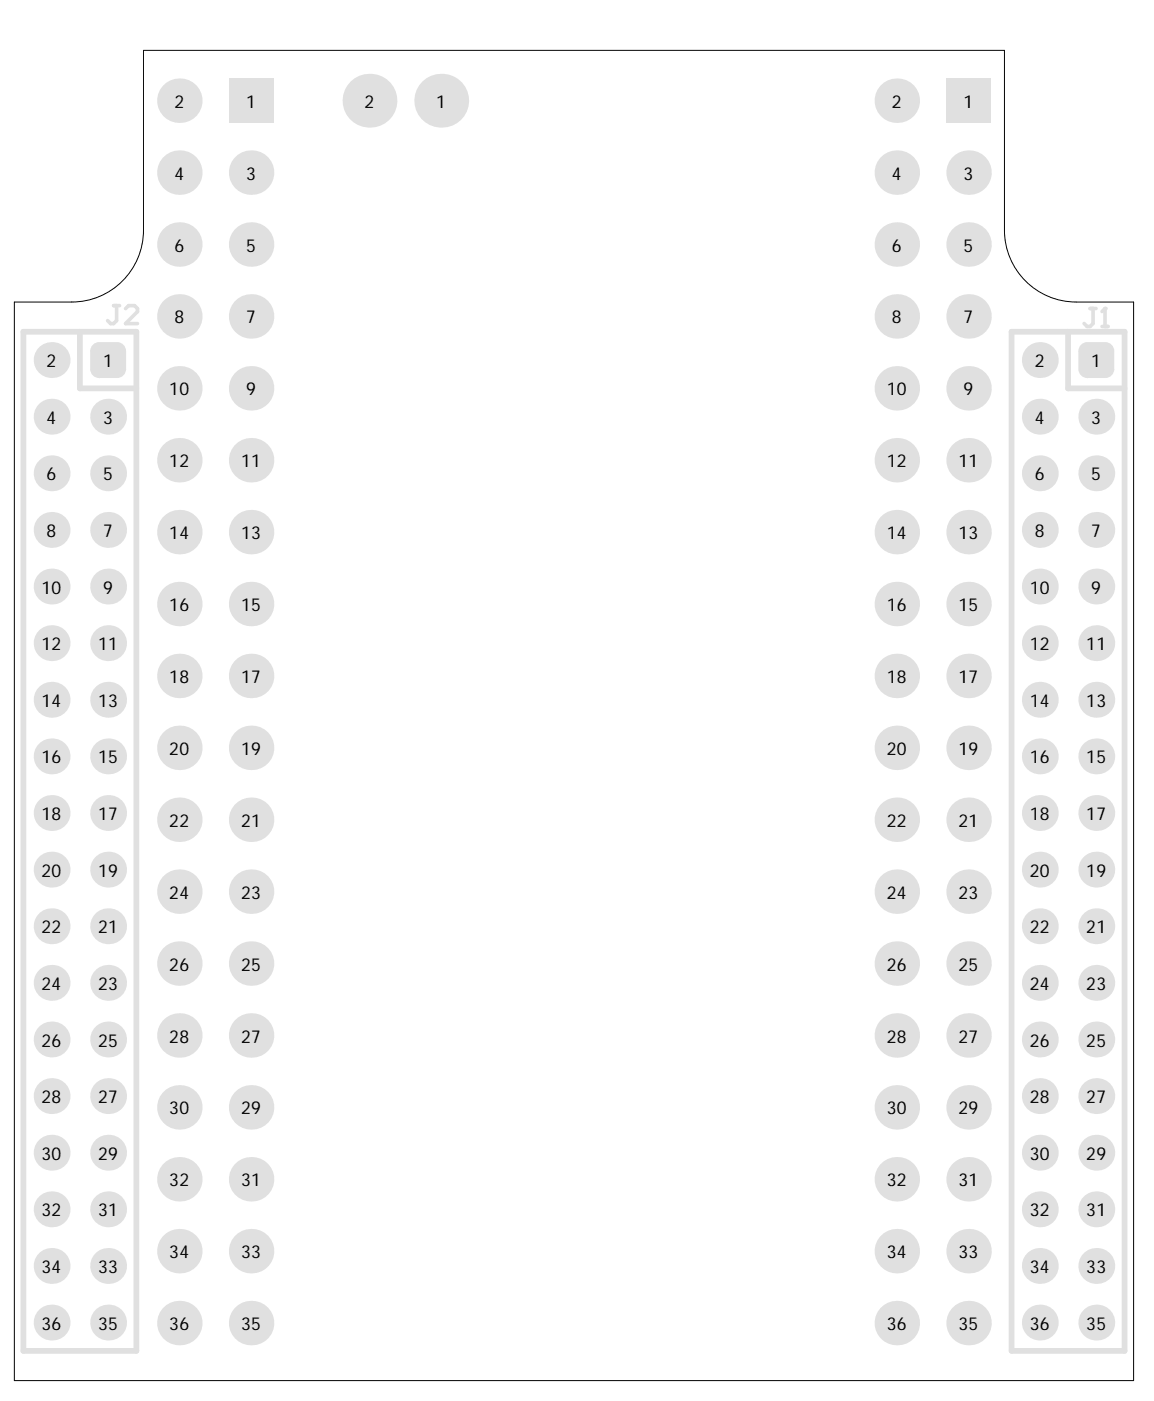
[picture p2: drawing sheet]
<svg xmlns="http://www.w3.org/2000/svg" width="68mm" height="82mm" viewBox="0 0 68 82" stroke-linecap="round" stroke-linejoin="round" font-family="sans-serif">
<defs><g id="words">
<g font-size="1">
<text x="10.2" y="10.5">4</text>
<text x="10.2" y="6.3">2</text>
<text x="14.4" y="10.5">3</text>
<text x="14.4" y="6.3">1</text>
<text x="21.4" y="6.3">2</text>
<text x="25.6" y="6.3">1</text>
<text x="52.3" y="10.5">4</text>
<text x="52.3" y="6.3">2</text>
<text x="56.6" y="10.5">3</text>
<text x="56.6" y="6.3">1</text>
<text x="10.2" y="14.8">6</text>
<text x="14.4" y="14.8">5</text>
<text x="52.3" y="14.8">6</text>
<text x="56.6" y="14.8">5</text>
<text x="2.7" y="21.5">2</text>
<text x="6.1" y="21.5">1</text>
<text x="9.9" y="23.2">10</text>
<text x="10.2" y="19">8</text>
<text x="14.4" y="23.2">9</text>
<text x="14.4" y="19">7</text>
<text x="52" y="23.2">10</text>
<text x="52.3" y="19">8</text>
<text x="56.6" y="23.2">9</text>
<text x="56.6" y="19">7</text>
<text x="60.7" y="21.5">2</text>
<text x="64.1" y="21.5">1</text>
<text x="2.7" y="28.2">6</text>
<text x="2.7" y="24.9">4</text>
<text x="6.1" y="28.2">5</text>
<text x="6.1" y="24.9">3</text>
<text x="9.9" y="27.4">12</text>
<text x="14.1" y="27.4">11</text>
<text x="52" y="27.4">12</text>
<text x="56.3" y="27.4">11</text>
<text x="60.7" y="24.9">4</text>
<text x="60.7" y="28.2">6</text>
<text x="64.1" y="24.9">3</text>
<text x="64.1" y="28.2">5</text>
<text x="2.4" y="34.8">10</text>
<text x="2.7" y="31.5">8</text>
<text x="6.1" y="31.5">7</text>
<text x="6.1" y="34.8">9</text>
<text x="9.9" y="35.9">16</text>
<text x="9.9" y="31.6">14</text>
<text x="14.1" y="35.9">15</text>
<text x="14.1" y="31.6">13</text>
<text x="52" y="35.9">16</text>
<text x="52" y="31.6">14</text>
<text x="56.3" y="35.9">15</text>
<text x="56.3" y="31.6">13</text>
<text x="60.4" y="34.8">10</text>
<text x="60.7" y="31.5">8</text>
<text x="64.1" y="31.5">7</text>
<text x="64.1" y="34.8">9</text>
<text x="2.4" y="41.5">14</text>
<text x="2.4" y="38.1">12</text>
<text x="5.8" y="41.5">13</text>
<text x="5.8" y="38.1">11</text>
<text x="9.9" y="40.1">18</text>
<text x="14.1" y="40.1">17</text>
<text x="52" y="40.1">18</text>
<text x="56.3" y="40.1">17</text>
<text x="60.4" y="38.1">12</text>
<text x="60.4" y="41.5">14</text>
<text x="63.8" y="38.1">11</text>
<text x="63.8" y="41.5">13</text>
<text x="2.4" y="44.8">16</text>
<text x="5.8" y="44.8">15</text>
<text x="9.9" y="44.3">20</text>
<text x="14.1" y="44.3">19</text>
<text x="52" y="44.3">20</text>
<text x="56.3" y="44.3">19</text>
<text x="60.4" y="44.8">16</text>
<text x="63.8" y="44.8">15</text>
<text x="2.4" y="51.4">20</text>
<text x="2.4" y="48.1">18</text>
<text x="5.8" y="51.4">19</text>
<text x="5.8" y="48.1">17</text>
<text x="9.9" y="52.7">24</text>
<text x="9.9" y="48.5">22</text>
<text x="14.1" y="52.7">23</text>
<text x="14.1" y="48.5">21</text>
<text x="52" y="52.7">24</text>
<text x="52" y="48.5">22</text>
<text x="56.3" y="52.7">23</text>
<text x="56.3" y="48.5">21</text>
<text x="60.4" y="51.4">20</text>
<text x="60.4" y="48.1">18</text>
<text x="63.8" y="51.4">19</text>
<text x="63.8" y="48.1">17</text>
<text x="2.4" y="58.1">24</text>
<text x="2.4" y="54.8">22</text>
<text x="5.8" y="58.1">23</text>
<text x="5.8" y="54.8">21</text>
<text x="9.9" y="56.9">26</text>
<text x="14.1" y="56.9">25</text>
<text x="52" y="56.9">26</text>
<text x="56.3" y="56.9">25</text>
<text x="60.4" y="58.1">24</text>
<text x="60.4" y="54.8">22</text>
<text x="63.8" y="58.1">23</text>
<text x="63.8" y="54.8">21</text>
<text x="2.4" y="64.7">28</text>
<text x="2.4" y="61.4">26</text>
<text x="5.8" y="64.7">27</text>
<text x="5.8" y="61.4">25</text>
<text x="9.9" y="61.2">28</text>
<text x="9.9" y="65.4">30</text>
<text x="14.1" y="61.2">27</text>
<text x="14.1" y="65.4">29</text>
<text x="52" y="61.2">28</text>
<text x="52" y="65.4">30</text>
<text x="56.3" y="61.2">27</text>
<text x="56.3" y="65.4">29</text>
<text x="60.4" y="64.7">28</text>
<text x="60.4" y="61.4">26</text>
<text x="63.8" y="64.7">27</text>
<text x="63.8" y="61.4">25</text>
<text x="2.4" y="71.4">32</text>
<text x="2.4" y="68">30</text>
<text x="5.8" y="71.4">31</text>
<text x="5.8" y="68">29</text>
<text x="9.9" y="69.6">32</text>
<text x="14.1" y="69.6">31</text>
<text x="52" y="69.6">32</text>
<text x="56.3" y="69.6">31</text>
<text x="60.4" y="71.4">32</text>
<text x="60.4" y="68">30</text>
<text x="63.8" y="71.4">31</text>
<text x="63.8" y="68">29</text>
<text x="2.4" y="74.7">34</text>
<text x="5.8" y="74.7">33</text>
<text x="9.9" y="73.8">34</text>
<text x="14.1" y="73.8">33</text>
<text x="52" y="73.8">34</text>
<text x="56.3" y="73.8">33</text>
<text x="60.4" y="74.7">34</text>
<text x="63.8" y="74.7">33</text>
<text x="2.4" y="78">36</text>
<text x="5.8" y="78">35</text>
<text x="9.9" y="78">36</text>
<text x="14.1" y="78">35</text>
<text x="52" y="78">36</text>
<text x="56.3" y="78">35</text>
<text x="60.4" y="78">36</text>
<text x="63.8" y="78">35</text>
</g>
</g></defs>
<path d="M8.4 3h50.6v10.5a4.2 4.2 0 0 0 4.2 4.2h3.3v63.3h-65.7v-63.3h3.4a4.2 4.2 0 0 0 4.2-4.2z" fill="none" stroke="#000" stroke-width=".06"/>
<g fill="#e0e0e0">
<path d="M6.9 21.7h.5zM6.9 21.7h.5l-.1 .2-.2 .2-.2 .1z"/>
<path d="M6.9 20.1v.5zM6.9 20.1h.2l.2 .2 .1 .3h-.5z"/>
<path d="M5.3 20.6h.5zM5.6 20.1h.2v.5h-.5l.1-.3z"/>
<path d="M5.8 21.7v.5zM5.3 21.7h.5v.5l-.2-.1-.2-.2z"/>
<path d="M64.9 21.7h.5zM64.9 21.7h.5l-.1 .2-.2 .2-.2 .1z"/>
<path d="M64.9 20.1v.5zM64.9 20.1h.2l.2 .2 .1 .3h-.5z"/>
<path d="M63.3 20.6h.5zM63.6 20.1h.2v.5h-.5l.1-.3z"/>
<path d="M63.8 21.7v.5zM63.3 21.7h.5v.5l-.2-.1-.2-.2z"/>
<circle cx="6.3" cy="77.6" r="1.05"/>
<circle cx="6.3" cy="74.3" r="1.05"/>
<circle cx="6.3" cy="71" r="1.05"/>
<circle cx="6.3" cy="67.6" r="1.05"/>
<circle cx="6.3" cy="64.3" r="1.05"/>
<circle cx="6.3" cy="61" r="1.05"/>
<circle cx="6.3" cy="57.7" r="1.05"/>
<circle cx="6.3" cy="54.3" r="1.05"/>
<circle cx="6.3" cy="51" r="1.05"/>
<circle cx="6.3" cy="47.7" r="1.05"/>
<circle cx="6.3" cy="44.4" r="1.05"/>
<circle cx="3" cy="77.6" r="1.05"/>
<circle cx="3" cy="74.3" r="1.05"/>
<circle cx="3" cy="71" r="1.05"/>
<circle cx="3" cy="67.6" r="1.05"/>
<circle cx="3" cy="64.3" r="1.05"/>
<circle cx="3" cy="61" r="1.05"/>
<circle cx="3" cy="57.7" r="1.05"/>
<circle cx="3" cy="54.3" r="1.05"/>
<circle cx="3" cy="51" r="1.05"/>
<circle cx="3" cy="47.7" r="1.05"/>
<circle cx="3" cy="44.4" r="1.05"/>
<circle cx="6.3" cy="41.1" r="1.05"/>
<circle cx="6.3" cy="37.7" r="1.05"/>
<circle cx="6.3" cy="31.1" r="1.05"/>
<circle cx="6.3" cy="27.8" r="1.05"/>
<circle cx="6.3" cy="24.4" r="1.05"/>
<circle cx="3" cy="41.1" r="1.05"/>
<circle cx="3" cy="37.7" r="1.05"/>
<circle cx="3" cy="31.1" r="1.05"/>
<circle cx="3" cy="27.8" r="1.05"/>
<circle cx="3" cy="24.4" r="1.05"/>
<circle cx="6.3" cy="34.4" r="1.05"/>
<circle cx="3" cy="34.4" r="1.05"/>
<circle cx="3" cy="21.1" r="1.05"/>
<circle cx="64.3" cy="77.6" r="1.05"/>
<circle cx="64.3" cy="74.3" r="1.05"/>
<circle cx="64.3" cy="71" r="1.05"/>
<circle cx="64.3" cy="67.6" r="1.05"/>
<circle cx="64.3" cy="64.3" r="1.05"/>
<circle cx="64.3" cy="61" r="1.05"/>
<circle cx="64.3" cy="57.7" r="1.05"/>
<circle cx="64.3" cy="54.3" r="1.05"/>
<circle cx="64.3" cy="51" r="1.05"/>
<circle cx="64.3" cy="47.7" r="1.05"/>
<circle cx="64.3" cy="44.4" r="1.05"/>
<circle cx="61" cy="77.6" r="1.05"/>
<circle cx="56.9" cy="77.6" r="1.31"/>
<circle cx="52.6" cy="77.6" r="1.31"/>
<circle cx="61" cy="74.3" r="1.05"/>
<circle cx="61" cy="71" r="1.05"/>
<circle cx="61" cy="67.6" r="1.05"/>
<circle cx="61" cy="64.3" r="1.05"/>
<circle cx="61" cy="61" r="1.05"/>
<circle cx="56.9" cy="60.8" r="1.31"/>
<circle cx="52.6" cy="60.8" r="1.31"/>
<circle cx="61" cy="57.7" r="1.05"/>
<circle cx="61" cy="54.3" r="1.05"/>
<circle cx="61" cy="51" r="1.05"/>
<circle cx="61" cy="47.7" r="1.05"/>
<circle cx="61" cy="44.4" r="1.05"/>
<circle cx="56.9" cy="43.9" r="1.31"/>
<circle cx="52.6" cy="43.9" r="1.31"/>
<circle cx="56.9" cy="27" r="1.31"/>
<circle cx="52.6" cy="27" r="1.31"/>
<circle cx="56.9" cy="10.1" r="1.31"/>
<circle cx="52.6" cy="10.1" r="1.31"/>
<circle cx="14.7" cy="77.6" r="1.31"/>
<circle cx="14.7" cy="60.8" r="1.31"/>
<circle cx="14.7" cy="43.9" r="1.31"/>
<circle cx="14.7" cy="27" r="1.31"/>
<circle cx="14.7" cy="10.1" r="1.31"/>
<circle cx="64.3" cy="37.7" r="1.05"/>
<circle cx="64.3" cy="41.1" r="1.05"/>
<circle cx="64.3" cy="24.4" r="1.05"/>
<circle cx="64.3" cy="27.8" r="1.05"/>
<circle cx="64.3" cy="31.1" r="1.05"/>
<circle cx="56.9" cy="65" r="1.31"/>
<circle cx="52.6" cy="65" r="1.31"/>
<circle cx="56.9" cy="69.2" r="1.31"/>
<circle cx="52.6" cy="69.2" r="1.31"/>
<circle cx="56.9" cy="52.3" r="1.31"/>
<circle cx="52.6" cy="52.3" r="1.31"/>
<circle cx="56.9" cy="56.5" r="1.31"/>
<circle cx="52.6" cy="56.5" r="1.31"/>
<circle cx="61" cy="37.7" r="1.05"/>
<circle cx="61" cy="41.1" r="1.05"/>
<circle cx="56.9" cy="35.4" r="1.31"/>
<circle cx="52.6" cy="35.4" r="1.31"/>
<circle cx="56.9" cy="39.7" r="1.31"/>
<circle cx="52.6" cy="39.7" r="1.31"/>
<circle cx="61" cy="24.4" r="1.05"/>
<circle cx="61" cy="27.8" r="1.05"/>
<circle cx="61" cy="31.1" r="1.05"/>
<circle cx="56.9" cy="22.8" r="1.31"/>
<circle cx="56.9" cy="31.2" r="1.31"/>
<circle cx="52.6" cy="31.2" r="1.31"/>
<circle cx="52.6" cy="22.8" r="1.31"/>
<circle cx="56.9" cy="14.3" r="1.31"/>
<circle cx="52.6" cy="14.3" r="1.31"/>
<circle cx="56.9" cy="18.6" r="1.31"/>
<circle cx="52.6" cy="18.6" r="1.31"/>
<circle cx="14.7" cy="65" r="1.31"/>
<circle cx="14.7" cy="69.2" r="1.31"/>
<circle cx="14.7" cy="52.3" r="1.31"/>
<circle cx="14.7" cy="56.5" r="1.31"/>
<circle cx="14.7" cy="35.4" r="1.31"/>
<circle cx="14.7" cy="39.7" r="1.31"/>
<circle cx="14.7" cy="22.8" r="1.31"/>
<circle cx="14.7" cy="31.2" r="1.31"/>
<circle cx="14.7" cy="14.3" r="1.31"/>
<circle cx="14.7" cy="18.6" r="1.31"/>
<circle cx="64.3" cy="34.4" r="1.05"/>
<circle cx="56.9" cy="73.4" r="1.31"/>
<circle cx="52.6" cy="73.4" r="1.31"/>
<circle cx="61" cy="21.1" r="1.05"/>
<circle cx="61" cy="34.4" r="1.05"/>
<circle cx="56.9" cy="48.1" r="1.31"/>
<circle cx="52.6" cy="48.1" r="1.31"/>
<circle cx="52.6" cy="5.9" r="1.31"/>
<circle cx="25.9" cy="5.9" r="1.58"/>
<circle cx="14.7" cy="73.4" r="1.31"/>
<circle cx="14.7" cy="48.1" r="1.31"/>
<circle cx="10.5" cy="77.6" r="1.31"/>
<circle cx="10.5" cy="60.8" r="1.31"/>
<circle cx="10.5" cy="43.9" r="1.31"/>
<circle cx="10.5" cy="27" r="1.31"/>
<circle cx="10.5" cy="10.1" r="1.31"/>
<circle cx="10.5" cy="65" r="1.31"/>
<circle cx="10.5" cy="69.2" r="1.31"/>
<circle cx="10.5" cy="52.3" r="1.31"/>
<circle cx="10.5" cy="56.5" r="1.31"/>
<circle cx="10.5" cy="35.4" r="1.31"/>
<circle cx="10.5" cy="39.7" r="1.31"/>
<circle cx="10.5" cy="31.2" r="1.31"/>
<circle cx="10.5" cy="22.8" r="1.31"/>
<circle cx="10.5" cy="14.3" r="1.31"/>
<circle cx="10.5" cy="18.6" r="1.31"/>
<circle cx="10.5" cy="73.4" r="1.31"/>
<circle cx="10.5" cy="48.1" r="1.31"/>
<circle cx="10.5" cy="5.9" r="1.31"/>
<circle cx="21.7" cy="5.9" r="1.58"/>
</g>
<g fill="#e0e0e0">
<path d="M5.8 20.1h1.1l.5 .5v1.1l-.5 .5h-1.1l-.5-.5v-1.1z" fill-rule="evenodd"/>
<path d="M63.8 20.1h1.1l.5 .5v1.1l-.5 .5h-1.1l-.5-.5v-1.1z" fill-rule="evenodd"/>
<path d="M55.5 4.6h2.7v2.6h-2.7z" fill-rule="evenodd"/>
<path d="M13.4 4.6h2.6v2.6h-2.6z" fill-rule="evenodd"/>
</g>
<path d="M1.4 19.5h6.6v59.8h-6.6zM4.7 19.5v3.3h3.3M59.4 19.5h6.6v59.8h-6.6zM62.7 19.5v3.3h3.3" fill="none" stroke="#e0e0e0" stroke-width=".34"/>
<path d="M6.7 17.9h.3M6.8 17.9v.9l-.1 .2h-.2l-.2-.2M7.4 18.1l.1-.2h.4l.2 .2v.2l-.7 .7h.7M64 18.1h.3M64.2 18.1v.9l-.2 .2h-.2l-.2-.2M64.7 19.2h.3M64.9 18.1h.1M64.9 18.1v1.1M64.9 18.1l-.2 .2" fill="none" stroke="#e0e0e0" stroke-width=".21"/>
<use href="#words"/>
</svg>
